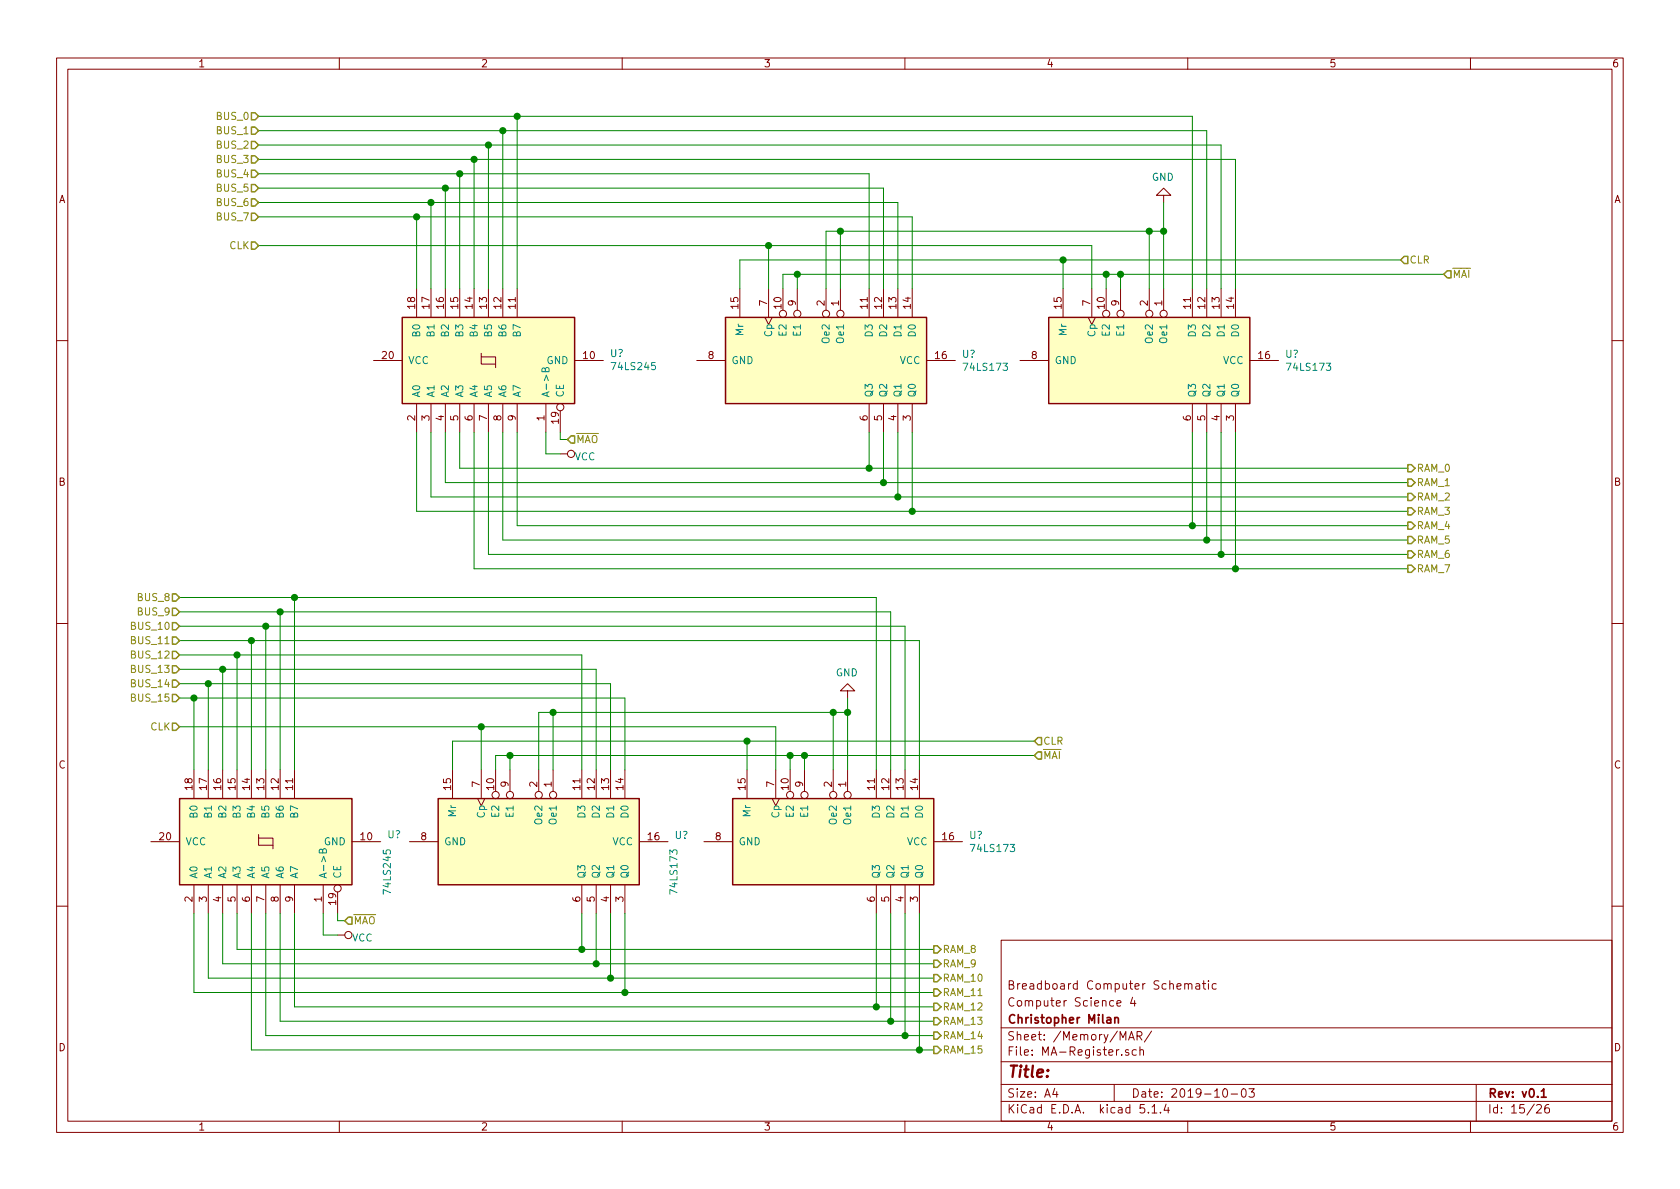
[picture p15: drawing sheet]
<svg xmlns="http://www.w3.org/2000/svg" width="297mm" height="210mm" viewBox="0 0 297 210" stroke-linecap="round" stroke-linejoin="round" font-family="sans-serif">
<defs><g id="words">
<text font-size="2.8" fill="#840000" x="178" y="190.5">Title:</text>
<g font-size="2.1" fill="#840000">
<text x="178" y="178">Computer Science 4</text>
<text x="178" y="175">Breadboard Computer Schematic</text>
<text x="178" y="184">Sheet: /Memory/MAR/</text>
<text x="178" y="181">Christopher Milan</text>
<text x="178" y="186.7">File: MA-Register.sch</text>
<text x="178" y="196.9">KiCad E.D.A. kicad 5.1.4</text>
<text x="178" y="194.1">Size: A4</text>
<text x="200" y="194.1">Date: 2019-10-03</text>
<text x="263" y="194.1">Rev: v0.1</text>
<text x="263" y="196.9">Id: 15/26</text>
</g>
<g font-size="1.8" fill="#840000">
<text x="35" y="11.9">1</text>
<text x="85" y="11.9">2</text>
<text x="135" y="11.9">3</text>
<text x="185" y="11.9">4</text>
<text x="235" y="11.9">5</text>
<text x="285" y="11.9">6</text>
<text x="10.4" y="35.9">A</text>
<text x="285.4" y="35.9">A</text>
<text x="73.4" y="54.6" transform="rotate(-90 73.4 54.6)">18</text>
<text x="75.9" y="54.6" transform="rotate(-90 75.9 54.6)">17</text>
<text x="78.5" y="54.6" transform="rotate(-90 78.5 54.6)">16</text>
<text x="81" y="54.6" transform="rotate(-90 81 54.6)">15</text>
<text x="83.6" y="54.6" transform="rotate(-90 83.6 54.6)">14</text>
<text x="86.1" y="54.6" transform="rotate(-90 86.1 54.6)">13</text>
<text x="88.6" y="54.6" transform="rotate(-90 88.6 54.6)">12</text>
<text x="91.2" y="54.6" transform="rotate(-90 91.2 54.6)">11</text>
<text x="130.6" y="54.6" transform="rotate(-90 130.6 54.6)">15</text>
<text x="135.6" y="54.1" transform="rotate(-90 135.6 54.1)">7</text>
<text x="138.2" y="54.6" transform="rotate(-90 138.2 54.6)">10</text>
<text x="140.7" y="54.1" transform="rotate(-90 140.7 54.1)">9</text>
<text x="145.8" y="54.1" transform="rotate(-90 145.8 54.1)">2</text>
<text x="148.3" y="54.1" transform="rotate(-90 148.3 54.1)">1</text>
<text x="153.4" y="54.6" transform="rotate(-90 153.4 54.6)">11</text>
<text x="156" y="54.6" transform="rotate(-90 156 54.6)">12</text>
<text x="158.5" y="54.6" transform="rotate(-90 158.5 54.6)">13</text>
<text x="161" y="54.6" transform="rotate(-90 161 54.6)">14</text>
<text x="187.7" y="54.6" transform="rotate(-90 187.7 54.6)">15</text>
<text x="192.8" y="54.1" transform="rotate(-90 192.8 54.1)">7</text>
<text x="195.3" y="54.6" transform="rotate(-90 195.3 54.6)">10</text>
<text x="197.9" y="54.1" transform="rotate(-90 197.9 54.1)">9</text>
<text x="202.9" y="54.1" transform="rotate(-90 202.9 54.1)">2</text>
<text x="205.5" y="54.1" transform="rotate(-90 205.5 54.1)">1</text>
<text x="210.6" y="54.6" transform="rotate(-90 210.6 54.6)">11</text>
<text x="213.1" y="54.6" transform="rotate(-90 213.1 54.6)">12</text>
<text x="215.6" y="54.6" transform="rotate(-90 215.6 54.6)">13</text>
<text x="218.2" y="54.6" transform="rotate(-90 218.2 54.6)">14</text>
<text x="67.6" y="63.5">20</text>
<text x="103.2" y="63.5">10</text>
<text x="125.2" y="63.5">8</text>
<text x="165.4" y="63.5">16</text>
<text x="182.4" y="63.5">8</text>
<text x="222.6" y="63.5">16</text>
<text x="73.4" y="74.4" transform="rotate(-90 73.4 74.4)">2</text>
<text x="75.9" y="74.4" transform="rotate(-90 75.9 74.4)">3</text>
<text x="78.5" y="74.4" transform="rotate(-90 78.5 74.4)">4</text>
<text x="81" y="74.4" transform="rotate(-90 81 74.4)">5</text>
<text x="83.6" y="74.4" transform="rotate(-90 83.6 74.4)">6</text>
<text x="86.1" y="74.4" transform="rotate(-90 86.1 74.4)">7</text>
<text x="88.6" y="74.4" transform="rotate(-90 88.6 74.4)">8</text>
<text x="91.2" y="74.4" transform="rotate(-90 91.2 74.4)">9</text>
<text x="96.3" y="74.4" transform="rotate(-90 96.3 74.4)">1</text>
<text x="98.8" y="74.9" transform="rotate(-90 98.8 74.9)">19</text>
<text x="153.4" y="74.4" transform="rotate(-90 153.4 74.4)">6</text>
<text x="156" y="74.4" transform="rotate(-90 156 74.4)">5</text>
<text x="158.5" y="74.4" transform="rotate(-90 158.5 74.4)">4</text>
<text x="161" y="74.4" transform="rotate(-90 161 74.4)">3</text>
<text x="210.6" y="74.4" transform="rotate(-90 210.6 74.4)">6</text>
<text x="213.1" y="74.4" transform="rotate(-90 213.1 74.4)">5</text>
<text x="215.6" y="74.4" transform="rotate(-90 215.6 74.4)">4</text>
<text x="218.2" y="74.4" transform="rotate(-90 218.2 74.4)">3</text>
<text x="10.4" y="85.9">B</text>
<text x="285.4" y="85.9">B</text>
<text x="10.4" y="135.9">C</text>
<text x="285.4" y="135.9">C</text>
<text x="34" y="139.6" transform="rotate(-90 34 139.6)">18</text>
<text x="36.6" y="139.6" transform="rotate(-90 36.6 139.6)">17</text>
<text x="39.1" y="139.6" transform="rotate(-90 39.1 139.6)">16</text>
<text x="41.7" y="139.6" transform="rotate(-90 41.7 139.6)">15</text>
<text x="44.2" y="139.6" transform="rotate(-90 44.2 139.6)">14</text>
<text x="46.7" y="139.6" transform="rotate(-90 46.7 139.6)">13</text>
<text x="49.3" y="139.6" transform="rotate(-90 49.3 139.6)">12</text>
<text x="51.8" y="139.6" transform="rotate(-90 51.8 139.6)">11</text>
<text x="79.8" y="139.6" transform="rotate(-90 79.8 139.6)">15</text>
<text x="84.8" y="139.2" transform="rotate(-90 84.8 139.2)">7</text>
<text x="87.4" y="139.6" transform="rotate(-90 87.4 139.6)">10</text>
<text x="89.9" y="139.2" transform="rotate(-90 89.9 139.2)">9</text>
<text x="95" y="139.2" transform="rotate(-90 95 139.2)">2</text>
<text x="97.5" y="139.2" transform="rotate(-90 97.5 139.2)">1</text>
<text x="102.6" y="139.6" transform="rotate(-90 102.6 139.6)">11</text>
<text x="105.2" y="139.6" transform="rotate(-90 105.2 139.6)">12</text>
<text x="107.7" y="139.6" transform="rotate(-90 107.7 139.6)">13</text>
<text x="110.2" y="139.6" transform="rotate(-90 110.2 139.6)">14</text>
<text x="131.8" y="139.6" transform="rotate(-90 131.8 139.6)">15</text>
<text x="136.9" y="139.2" transform="rotate(-90 136.9 139.2)">7</text>
<text x="139.4" y="139.6" transform="rotate(-90 139.4 139.6)">10</text>
<text x="142" y="139.2" transform="rotate(-90 142 139.2)">9</text>
<text x="147.1" y="139.2" transform="rotate(-90 147.1 139.2)">2</text>
<text x="149.6" y="139.2" transform="rotate(-90 149.6 139.2)">1</text>
<text x="154.7" y="139.6" transform="rotate(-90 154.7 139.6)">11</text>
<text x="157.2" y="139.6" transform="rotate(-90 157.2 139.6)">12</text>
<text x="159.8" y="139.6" transform="rotate(-90 159.8 139.6)">13</text>
<text x="162.3" y="139.6" transform="rotate(-90 162.3 139.6)">14</text>
<text x="28.2" y="148.6">20</text>
<text x="63.8" y="148.6">10</text>
<text x="74.4" y="148.6">8</text>
<text x="114.6" y="148.6">16</text>
<text x="126.5" y="148.6">8</text>
<text x="166.7" y="148.6">16</text>
<text x="34" y="159.5" transform="rotate(-90 34 159.5)">2</text>
<text x="36.6" y="159.5" transform="rotate(-90 36.6 159.5)">3</text>
<text x="39.1" y="159.5" transform="rotate(-90 39.1 159.5)">4</text>
<text x="41.7" y="159.5" transform="rotate(-90 41.7 159.5)">5</text>
<text x="44.2" y="159.5" transform="rotate(-90 44.2 159.5)">6</text>
<text x="46.7" y="159.5" transform="rotate(-90 46.7 159.5)">7</text>
<text x="49.3" y="159.5" transform="rotate(-90 49.3 159.5)">8</text>
<text x="51.8" y="159.5" transform="rotate(-90 51.8 159.5)">9</text>
<text x="56.9" y="159.5" transform="rotate(-90 56.9 159.5)">1</text>
<text x="59.4" y="160" transform="rotate(-90 59.4 160)">19</text>
<text x="102.6" y="159.5" transform="rotate(-90 102.6 159.5)">6</text>
<text x="105.2" y="159.5" transform="rotate(-90 105.2 159.5)">5</text>
<text x="107.7" y="159.5" transform="rotate(-90 107.7 159.5)">4</text>
<text x="110.2" y="159.5" transform="rotate(-90 110.2 159.5)">3</text>
<text x="154.7" y="159.5" transform="rotate(-90 154.7 159.5)">6</text>
<text x="157.2" y="159.5" transform="rotate(-90 157.2 159.5)">5</text>
<text x="159.8" y="159.5" transform="rotate(-90 159.8 159.5)">4</text>
<text x="162.3" y="159.5" transform="rotate(-90 162.3 159.5)">3</text>
<text x="10.4" y="185.9">D</text>
<text x="285.4" y="185.9">D</text>
<text x="35" y="199.9">1</text>
<text x="85" y="199.9">2</text>
<text x="135" y="199.9">3</text>
<text x="185" y="199.9">4</text>
<text x="235" y="199.9">5</text>
<text x="285" y="199.9">6</text>
</g>
<g font-size="1.8" fill="#848400">
<text x="38.5" y="23.7">BUS_1</text>
<text x="38.5" y="21.2">BUS_0</text>
<text x="38.5" y="26.3">BUS_2</text>
<text x="38.5" y="28.8">BUS_3</text>
<text x="38.5" y="33.9">BUS_5</text>
<text x="38.5" y="31.4">BUS_4</text>
<text x="38.5" y="39">BUS_7</text>
<text x="38.5" y="36.4">BUS_6</text>
<text x="40.6" y="44.1">CLK</text>
<text x="249.2" y="46.6">CLR</text>
<text x="256.8" y="49.1">MAI</text>
<text x="101.9" y="78.4">MAO</text>
<text x="250.4" y="83.4">RAM_0</text>
<text x="250.4" y="88.5">RAM_2</text>
<text x="250.4" y="86">RAM_1</text>
<text x="250.4" y="93.6">RAM_4</text>
<text x="250.4" y="91.1">RAM_3</text>
<text x="250.4" y="101.2">RAM_7</text>
<text x="250.4" y="98.7">RAM_6</text>
<text x="250.4" y="96.1">RAM_5</text>
<text x="24.5" y="106.3">BUS_8</text>
<text x="23.5" y="111.4">BUS_10</text>
<text x="23.5" y="113.9">BUS_11</text>
<text x="24.5" y="108.8">BUS_9</text>
<text x="23.5" y="116.5">BUS_12</text>
<text x="23.5" y="119">BUS_13</text>
<text x="23.5" y="121.5">BUS_14</text>
<text x="23.5" y="124.1">BUS_15</text>
<text x="26.6" y="129.2">CLK</text>
<text x="184.4" y="131.7">CLR</text>
<text x="184.4" y="134.2">MAI</text>
<text x="62.5" y="163.4">MAO</text>
<text x="166.6" y="168.5">RAM_8</text>
<text x="166.6" y="171.1">RAM_9</text>
<text x="166.6" y="173.6">RAM_10</text>
<text x="166.6" y="176.1">RAM_11</text>
<text x="166.6" y="178.7">RAM_12</text>
<text x="166.6" y="181.2">RAM_13</text>
<text x="166.6" y="183.8">RAM_14</text>
<text x="166.6" y="186.3">RAM_15</text>
</g>
<g font-size="1.8" fill="#008484">
<text x="203.7" y="32">GND</text>
<text x="74.3" y="59.4" transform="rotate(-90 74.3 59.4)">B0</text>
<text x="76.8" y="59.4" transform="rotate(-90 76.8 59.4)">B1</text>
<text x="79.4" y="59.4" transform="rotate(-90 79.4 59.4)">B2</text>
<text x="81.9" y="59.4" transform="rotate(-90 81.9 59.4)">B3</text>
<text x="84.5" y="59.4" transform="rotate(-90 84.5 59.4)">B4</text>
<text x="87" y="59.4" transform="rotate(-90 87 59.4)">B5</text>
<text x="89.5" y="59.4" transform="rotate(-90 89.5 59.4)">B6</text>
<text x="92.1" y="59.4" transform="rotate(-90 92.1 59.4)">B7</text>
<text x="131.4" y="59.3" transform="rotate(-90 131.4 59.3)">Mr</text>
<text x="136.5" y="59.5" transform="rotate(-90 136.5 59.5)">Cp</text>
<text x="139.1" y="59.3" transform="rotate(-90 139.1 59.3)">E2</text>
<text x="141.6" y="59.3" transform="rotate(-90 141.6 59.3)">E1</text>
<text x="154.3" y="59.4" transform="rotate(-90 154.3 59.4)">D3</text>
<text x="156.8" y="59.4" transform="rotate(-90 156.8 59.4)">D2</text>
<text x="159.4" y="59.4" transform="rotate(-90 159.4 59.4)">D1</text>
<text x="161.9" y="59.4" transform="rotate(-90 161.9 59.4)">D0</text>
<text x="188.6" y="59.3" transform="rotate(-90 188.6 59.3)">Mr</text>
<text x="193.7" y="59.5" transform="rotate(-90 193.7 59.5)">Cp</text>
<text x="196.2" y="59.3" transform="rotate(-90 196.2 59.3)">E2</text>
<text x="198.8" y="59.3" transform="rotate(-90 198.8 59.3)">E1</text>
<text x="211.5" y="59.4" transform="rotate(-90 211.5 59.4)">D3</text>
<text x="214" y="59.4" transform="rotate(-90 214 59.4)">D2</text>
<text x="216.5" y="59.4" transform="rotate(-90 216.5 59.4)">D1</text>
<text x="219.1" y="59.4" transform="rotate(-90 219.1 59.4)">D0</text>
<text x="72.1" y="64.4">VCC</text>
<text x="96.6" y="64.4">GND</text>
<text x="107.9" y="63.1">U?</text>
<text x="108.4" y="65.5">74LS245</text>
<text x="129.3" y="64.4">GND</text>
<text x="146.7" y="60.5" transform="rotate(-90 146.7 60.5)">Oe2</text>
<text x="149.2" y="60.5" transform="rotate(-90 149.2 60.5)">Oe1</text>
<text x="159.1" y="64.4">VCC</text>
<text x="170.1" y="63.3">U?</text>
<text x="170.7" y="65.6">74LS173</text>
<text x="186.4" y="64.4">GND</text>
<text x="203.8" y="60.5" transform="rotate(-90 203.8 60.5)">Oe2</text>
<text x="206.4" y="60.5" transform="rotate(-90 206.4 60.5)">Oe1</text>
<text x="216.2" y="64.4">VCC</text>
<text x="227.3" y="63.3">U?</text>
<text x="227.8" y="65.6">74LS173</text>
<text x="74.3" y="70.4" transform="rotate(-90 74.3 70.4)">A0</text>
<text x="76.8" y="70.4" transform="rotate(-90 76.8 70.4)">A1</text>
<text x="79.4" y="70.4" transform="rotate(-90 79.4 70.4)">A2</text>
<text x="81.9" y="70.4" transform="rotate(-90 81.9 70.4)">A3</text>
<text x="84.5" y="70.4" transform="rotate(-90 84.5 70.4)">A4</text>
<text x="87" y="70.4" transform="rotate(-90 87 70.4)">A5</text>
<text x="89.5" y="70.4" transform="rotate(-90 89.5 70.4)">A6</text>
<text x="92.1" y="70.4" transform="rotate(-90 92.1 70.4)">A7</text>
<text x="97.2" y="70.4" transform="rotate(-90 97.2 70.4)">A-&gt;B</text>
<text x="99.7" y="70.4" transform="rotate(-90 99.7 70.4)">CE</text>
<text x="154.3" y="70.4" transform="rotate(-90 154.3 70.4)">Q3</text>
<text x="156.8" y="70.4" transform="rotate(-90 156.8 70.4)">Q2</text>
<text x="159.4" y="70.4" transform="rotate(-90 159.4 70.4)">Q1</text>
<text x="161.9" y="70.4" transform="rotate(-90 161.9 70.4)">Q0</text>
<text x="211.5" y="70.4" transform="rotate(-90 211.5 70.4)">Q3</text>
<text x="214" y="70.4" transform="rotate(-90 214 70.4)">Q2</text>
<text x="216.5" y="70.4" transform="rotate(-90 216.5 70.4)">Q1</text>
<text x="219.1" y="70.4" transform="rotate(-90 219.1 70.4)">Q0</text>
<text x="101.6" y="81.4">VCC</text>
<text x="147.8" y="119.6">GND</text>
<text x="32.8" y="149.5">VCC</text>
<text x="34.9" y="144.5" transform="rotate(-90 34.9 144.5)">B0</text>
<text x="37.5" y="144.5" transform="rotate(-90 37.5 144.5)">B1</text>
<text x="40" y="144.5" transform="rotate(-90 40 144.5)">B2</text>
<text x="42.5" y="144.5" transform="rotate(-90 42.5 144.5)">B3</text>
<text x="45.1" y="144.5" transform="rotate(-90 45.1 144.5)">B4</text>
<text x="47.6" y="144.5" transform="rotate(-90 47.6 144.5)">B5</text>
<text x="50.2" y="144.5" transform="rotate(-90 50.2 144.5)">B6</text>
<text x="52.7" y="144.5" transform="rotate(-90 52.7 144.5)">B7</text>
<text x="57.3" y="149.5">GND</text>
<text x="68.5" y="148.2">U?</text>
<text x="78.5" y="149.5">GND</text>
<text x="80.6" y="144.4" transform="rotate(-90 80.6 144.4)">Mr</text>
<text x="85.7" y="144.6" transform="rotate(-90 85.7 144.6)">Cp</text>
<text x="88.3" y="144.4" transform="rotate(-90 88.3 144.4)">E2</text>
<text x="90.8" y="144.4" transform="rotate(-90 90.8 144.4)">E1</text>
<text x="95.9" y="145.6" transform="rotate(-90 95.9 145.6)">Oe2</text>
<text x="98.4" y="145.6" transform="rotate(-90 98.4 145.6)">Oe1</text>
<text x="103.5" y="144.5" transform="rotate(-90 103.5 144.5)">D3</text>
<text x="106" y="144.5" transform="rotate(-90 106 144.5)">D2</text>
<text x="108.3" y="149.5">VCC</text>
<text x="108.6" y="144.5" transform="rotate(-90 108.6 144.5)">D1</text>
<text x="111.1" y="144.5" transform="rotate(-90 111.1 144.5)">D0</text>
<text x="119.3" y="148.4">U?</text>
<text x="130.6" y="149.5">GND</text>
<text x="132.7" y="144.4" transform="rotate(-90 132.7 144.4)">Mr</text>
<text x="137.8" y="144.6" transform="rotate(-90 137.8 144.6)">Cp</text>
<text x="140.3" y="144.4" transform="rotate(-90 140.3 144.4)">E2</text>
<text x="142.9" y="144.4" transform="rotate(-90 142.9 144.4)">E1</text>
<text x="148" y="145.6" transform="rotate(-90 148 145.6)">Oe2</text>
<text x="150.5" y="145.6" transform="rotate(-90 150.5 145.6)">Oe1</text>
<text x="155.6" y="144.5" transform="rotate(-90 155.6 144.5)">D3</text>
<text x="158.1" y="144.5" transform="rotate(-90 158.1 144.5)">D2</text>
<text x="160.4" y="149.5">VCC</text>
<text x="160.7" y="144.5" transform="rotate(-90 160.7 144.5)">D1</text>
<text x="163.2" y="144.5" transform="rotate(-90 163.2 144.5)">D0</text>
<text x="171.4" y="148.4">U?</text>
<text x="34.9" y="155.4" transform="rotate(-90 34.9 155.4)">A0</text>
<text x="37.5" y="155.4" transform="rotate(-90 37.5 155.4)">A1</text>
<text x="40" y="155.4" transform="rotate(-90 40 155.4)">A2</text>
<text x="42.5" y="155.4" transform="rotate(-90 42.5 155.4)">A3</text>
<text x="45.1" y="155.4" transform="rotate(-90 45.1 155.4)">A4</text>
<text x="47.6" y="155.4" transform="rotate(-90 47.6 155.4)">A5</text>
<text x="50.2" y="155.4" transform="rotate(-90 50.2 155.4)">A6</text>
<text x="52.7" y="155.4" transform="rotate(-90 52.7 155.4)">A7</text>
<text x="57.8" y="155.4" transform="rotate(-90 57.8 155.4)">A-&gt;B</text>
<text x="60.3" y="155.4" transform="rotate(-90 60.3 155.4)">CE</text>
<text x="103.5" y="155.4" transform="rotate(-90 103.5 155.4)">Q3</text>
<text x="106" y="155.4" transform="rotate(-90 106 155.4)">Q2</text>
<text x="108.6" y="155.4" transform="rotate(-90 108.6 155.4)">Q1</text>
<text x="111.1" y="155.4" transform="rotate(-90 111.1 155.4)">Q0</text>
<text x="155.6" y="155.4" transform="rotate(-90 155.6 155.4)">Q3</text>
<text x="158.1" y="155.4" transform="rotate(-90 158.1 155.4)">Q2</text>
<text x="160.7" y="155.4" transform="rotate(-90 160.7 155.4)">Q1</text>
<text x="163.2" y="155.4" transform="rotate(-90 163.2 155.4)">Q0</text>
<text x="171.9" y="150.7">74LS173</text>
<text x="69.1" y="157.8" transform="rotate(-90 69.1 157.8)">74LS245</text>
<text x="119.8" y="157.8" transform="rotate(-90 119.8 157.8)">74LS173</text>
<text x="62.2" y="166.5">VCC</text>
</g>
</g></defs>
<g fill="none" stroke="#840000" stroke-width=".18">
<path d="M10 10.3h277v189.9h-277zM12 12.2h273v186.1h-273zM60 10.3v1.9M110 10.3v1.9M160 10.3v1.9M210 10.3v1.9M260 10.3v1.9M205.7 34.5h1.3l-1.3-1.2-1.2 1.2h1.2v1.3M73.7 51v5.1M76.2 51v5.1M78.7 51v5.1M81.3 51v5.1"/>
<path d="M83.8 51v5.1M86.4 51v5.1M88.9 51v5.1M91.4 51v5.1M130.8 51v5.1M135.3 56.1l.6 1.3 .6-1.3M135.9 51v5.1M138.4 51v3.9M141 51v3.9M146 51v3.9M148.6 51v3.9M153.7 51v5.1"/>
<path d="M156.2 51v5.1M158.7 51v5.1M161.3 51v5.1M188 51v5.1M192.4 56.1l.6 1.3 .7-1.3M193 51v5.1M195.6 51v3.9M198.1 51v3.9M203.2 51v3.9M205.7 51v3.9M210.8 51v5.1M213.4 51v5.1"/>
<path d="M215.9 51v5.1M218.4 51v5.1M10 60.2h2M66 63.7h5.1M73.7 71.4v5M76.2 71.4v5M78.7 71.4v5M81.3 71.4v5M83.8 71.4v5M85.1 63.1v1.3h2.5M85.1 62.5v.6h2.5v1.9M86.4 71.4v5"/>
<path d="M88.9 71.4v5M91.4 71.4v5M96.5 71.4v5M99.1 72.6v3.8M101.6 63.7h5.1M123.2 63.7h5.1M153.7 71.4v5M156.2 71.4v5M158.7 71.4v5M161.3 71.4v5M163.8 63.7h5.1M180.3 63.7h5.1"/>
<path d="M210.8 71.4v5M213.4 71.4v5M215.9 71.4v5M218.4 71.4v5M221 63.7h5.1M285 60.2h2M99.1 80.3h1.2M10 110.3h2M285 110.3h2M34.3 136.1v5.1M36.8 136.1v5.1M39.4 136.1v5.1"/>
<path d="M41.9 136.1v5.1M44.4 136.1v5.1M47 136.1v5.1M49.5 136.1v5.1M52.1 136.1v5.1M80 136.1v5.1M85.1 136.1v5.1M87.6 136.1v3.8M90.2 136.1v3.8M95.2 136.1v3.8M97.8 136.1v3.8M102.9 136.1v5.1"/>
<path d="M105.4 136.1v5.1M107.9 136.1v5.1M110.5 136.1v5.1M132.1 136.1v5.1M137.2 136.1v5.1M139.7 136.1v3.8M142.2 136.1v3.8M147.3 136.1v3.8M149.9 122.2h1.2l-1.2-1.3-1.3 1.3h1.3v1.2M149.9 136.1v3.8M154.9 136.1v5.1M157.5 136.1v5.1"/>
<path d="M160 136.1v5.1M162.6 136.1v5.1M26.7 148.8h5M34.3 156.5v5M36.8 156.5v5M39.4 156.5v5M41.9 156.5v5M44.4 156.5v5M45.7 148.2v1.3h2.6M45.7 147.6v.6h2.6v1.9M47 156.5v5M49.5 156.5v5"/>
<path d="M52.1 156.5v5M57.1 156.5v5M59.7 157.7v3.8M62.2 148.8h5.1M72.4 148.8h5.1M84.5 141.2l.6 1.3 .6-1.3M102.9 156.5v5M105.4 156.5v5M107.9 156.5v5M110.5 156.5v5M113 148.8h5.1M124.5 148.8h5"/>
<path d="M136.5 141.2l.7 1.3 .6-1.3M154.9 156.5v5M157.5 156.5v5M160 156.5v5M162.6 156.5v5M165.1 148.8h5.1M10 160.2h2M59.7 165.3h1.3M177 166.3h108v32h-108zM197.5 177.4l.7-.1-.1-.3-.4-.1-.2 .2 .1 .7h.5M200.3 176.3l-.4 1.1h.9M200.6 176.9v1"/>
<path d="M209.5 174.1l.2-.2 .3 .1 .1 .9M210.1 174.1l.2-.2 .4 .1v.9M211.5 174h.5l.1 .9M212.1 174.3l-.5 .1-.2 .2 .1 .2 .1 .1 .5-.1M212.6 173.9h.6M212.8 173.4v1.3l.4 .2M213.7 173.4v.2M213.7 173.9v1M215 174l-.4-.1-.3 .3 .2 .6h.5M285 160.2h2M60 198.3v1.9M110 198.3v1.9"/>
<path d="M160 198.3v1.9M177 194.8h108M177 191.8h108M177 187.8h108M177 181.8h108M186.5 192.5l-.4 1h1M186.8 193v1M197 191.8v3M199.5 185.7l-.3-.1-.2 .2 .1 .2 .4 .2v.3h-.5M199.5 183.9l.6-1.5 .5 1.5M199.7 183.5h.7M200.9 185.7l-.4-.1-.3 .3 .1 .6 .2 .1 .4-.1"/>
<path d="M201 183.2l.8-.1 .1-.2-.1-.3-.2-.2h-.6v1.5M201.4 183.2l.5 .7M201.5 185.7l.3-.1 .3 .1 .1 .9M201.5 185.1v1.5M202.3 195.3h-.7l-.1 .7 .3-.1 .5 .1 .1 .2-.1 .5-.2 .1-.6-.1M203 196.7v.1M203.6 182.3l-1.3 2M203.7 195.8l.4-.5v1.5M203.7 196.8h.8M205.2 196.7v.1M206.2 195.2l-.4 1.1h1M206.6 195.8v1"/>
<path d="M210 198.3v1.9M216.3 192.7l.4-.2a.94 .94 0 0 1 0 1.5 .79 .79 0 0 1-.4-1.3zM217.7 193.5h1.1M219.6 192.7l.4-.2a.94 .94 0 0 1 0 1.5 .82 .82 0 0 1-.4-1.3zM220.8 192.5h1l-.5 .6 .4 .1v.7l-.2 .1-.7-.1M260 198.3v1.9M261 191.8v6.5M271.7 195.5l.2-.2h.4l.2 .5-.9 1h.9M273.8 195.3a.59 .59 0 0 0-.7 .7l.1 .7 .2 .1 .5-.1 .1-.5-.2-.2-.4-.1-.3 .3"/>
<circle cx="138.4" cy="55.5" r=".63"/>
<circle cx="141" cy="55.5" r=".63"/>
<circle cx="146" cy="55.5" r=".63"/>
<circle cx="148.6" cy="55.5" r=".63"/>
<circle cx="195.6" cy="55.5" r=".63"/>
<circle cx="198.1" cy="55.5" r=".63"/>
<circle cx="203.2" cy="55.5" r=".63"/>
<circle cx="205.7" cy="55.5" r=".63"/>
<circle cx="99.1" cy="72" r=".63"/>
<circle cx="101" cy="80.3" r=".63"/>
<circle cx="59.7" cy="157.1" r=".63"/>
<circle cx="87.6" cy="140.6" r=".63"/>
<circle cx="90.2" cy="140.6" r=".63"/>
<circle cx="95.2" cy="140.6" r=".63"/>
<circle cx="97.8" cy="140.6" r=".63"/>
<circle cx="139.7" cy="140.6" r=".63"/>
<circle cx="142.2" cy="140.6" r=".63"/>
<circle cx="147.3" cy="140.6" r=".63"/>
<circle cx="149.9" cy="140.6" r=".63"/>
<circle cx="61.6" cy="165.3" r=".63"/>
</g>
<path d="M197.1 179.9v1M195.7 180h.6l.1 .9M196.4 180.3l-.5 .1-.2 .2v.2l.2 .1 .5-.1M197.1 180.1l.2-.2 .4 .1v.9M272.5 193l.4-.5v1.5M272.5 194h.9" fill="none" stroke="#840000" stroke-width=".3"/>
<g fill="#ffffc2" stroke="#ffffc2" stroke-width=".18">
<path d="M77.5 141.2h35.5v15.3h-35.5z"/>
<path d="M71.1 56.1h30.5v15.3h-30.5z"/>
<path d="M31.7 141.2h30.5v15.3h-30.5z"/>
<path d="M185.4 56.1h35.6v15.3h-35.6z"/>
<path d="M128.3 56.1h35.5v15.3h-35.5z"/>
<path d="M129.5 141.2h35.6v15.3h-35.6z"/>
</g>
<path d="M71.1 56.1h30.5v15.3h-30.5zM128.3 56.1h35.5v15.3h-35.5zM185.4 56.1h35.6v15.3h-35.6zM31.7 141.2h30.5v15.3h-30.5zM77.5 141.2h35.5v15.3h-35.5zM129.5 141.2h35.6v15.3h-35.6z" fill="none" stroke="#840000" stroke-width=".25"/>
<path d="M96.4 65.3l.2-.3h.3l.2 .2v.5h-1.3l.1-.6h.3l.2 .1v.5M57 150.4l.3-.3h.2l.2 .2v.5h-1.3l.2-.6h.2l.2 .1v.5" fill="none" stroke="#008484" stroke-width=".18"/>
<g fill="none" stroke="#008400" stroke-width=".18">
<path d="M45.7 35.8h113v15.2M45.7 33.3h110.5v17.7M45.7 23.1h167.7v27.9M45.7 20.6h165.1v30.4M45.7 38.3h115.6v12.7M45.7 25.6h170.2v25.4M45.7 30.7h108v20.3M45.7 28.2h172.7v22.8M73.7 38.3v12.7M76.2 35.8v15.2M78.7 33.3v17.7M81.3 30.7v20.3"/>
<path d="M83.8 28.2v22.8M86.4 25.6v25.4M88.9 23.1v27.9M91.4 20.6v30.4M205.7 35.8v15.2M45.7 43.4h147.3v7.6M135.9 43.4v7.6M141 48.5v2.5M148.6 40.9v10.1M188 46v5M195.6 48.5v2.5M198.1 48.5v2.5"/>
<path d="M203.2 40.9v10.1M205.7 40.9h-59.7v10.1M247.6 46h-116.8v5M255.3 48.5h-116.9v2.5M73.7 76.4v14h175.2M76.2 76.4v11.5h172.7M78.7 76.4v8.9h170.2M81.3 76.4v6.4h167.6M83.8 76.4v24.2h165.1M86.4 76.4v21.6h162.5M88.9 76.4v19.1h160M91.4 76.4v16.6h157.5"/>
<path d="M96.5 76.4v3.9h2.6M99.1 76.4v1.3h1.2M153.7 76.4v6.4M156.2 76.4v8.9M158.7 76.4v11.5M161.3 76.4v14M210.8 76.4v16.6M213.4 76.4v19.1M215.9 76.4v21.6M218.4 76.4v24.2M31.7 113.3h130.9v22.8M31.7 105.7h123.2v30.4"/>
<path d="M31.7 118.4h73.7v17.7M31.7 108.2h125.8v27.9M31.7 110.7h128.3v25.4M31.7 115.8h71.2v20.3M39.4 118.4v17.7M41.9 115.8v20.3M44.4 113.3v22.8M47 110.7v25.4M49.5 108.2v27.9M52.1 105.7v30.4M31.7 123.4h78.8v12.7M31.7 120.9h76.2v15.2"/>
<path d="M31.7 128.5h105.5v7.6M34.3 123.4v12.7M36.8 120.9v15.2M85.1 128.5v7.6M90.2 133.6v2.5M97.8 126v10.1M132.1 131.1v5M139.7 133.6v2.5M142.2 133.6v2.5M147.3 126v10.1M149.9 126h-54.7v10.1M149.9 123.4v12.7"/>
<path d="M182.9 131.1h-102.9v5M182.9 133.6h-95.3v2.5M34.3 161.5v14h130.8M36.8 161.5v11.5h128.3M39.4 161.5v8.9h125.7M41.9 161.5v6.4h123.2M44.4 161.5v24.2h120.7M47 161.5v21.6h118.1M49.5 161.5v19.1h115.6M52.1 161.5v16.5h113M57.1 161.5v3.8h2.6M59.7 161.5v1.3h1.3"/>
<path d="M102.9 161.5v6.4M105.4 161.5v8.9M107.9 161.5v11.5M110.5 161.5v14M154.9 161.5v16.5M157.5 161.5v19.1M160 161.5v21.6M162.6 161.5v24.2"/>
</g>
<g fill="none" stroke="#848400" stroke-width=".25">
<path d="M44.4 19.9h.7l.6 .7-.6 .6h-.7zM44.4 25h.7l.6 .6-.6 .7h-.7zM44.4 27.6h.7l.6 .6-.6 .6h-.7zM44.4 37.7h.7l.6 .6-.6 .7h-.7zM44.4 35.2h.7l.6 .6-.6 .6h-.7zM44.4 22.5h.7l.6 .6-.6 .6h-.7zM44.4 32.6h.7l.6 .7-.6 .6h-.7zM44.4 30.1h.7l.6 .6-.6 .7h-.7zM44.4 42.8h.7l.6 .6-.6 .7h-.7zM247.6 46l.7-.7h.6v1.3h-.6zM255.9 47.9h.6v1.2h-.6l-.6-.6zM100.3 77.7l.7-.6h.6v1.3h-.6z"/>
<path d="M248.9 87.2h.7l.6 .7-.6 .6h-.7zM248.9 84.7h.7l.6 .6-.6 .7h-.7zM248.9 82.2h.7l.6 .6-.6 .6h-.7zM248.9 99.9h.7l.6 .7-.6 .6h-.7zM248.9 97.4h.7l.6 .6-.6 .7h-.7zM248.9 94.9h.7l.6 .6-.6 .6h-.7zM248.9 92.3h.7l.6 .7-.6 .6h-.7zM248.9 89.8h.7l.6 .6-.6 .7h-.7zM30.5 105h.6l.6 .7-.6 .6h-.6zM30.5 107.6h.6l.6 .6-.6 .6h-.6zM30.5 110.1h.6l.6 .6-.6 .7h-.6zM30.5 112.6h.6l.6 .7-.6 .6h-.6z"/>
<path d="M30.5 115.2h.6l.6 .6-.6 .7h-.6zM30.5 117.7h.6l.6 .7-.6 .6h-.6zM30.5 127.9h.6l.6 .6-.6 .7h-.6zM30.5 120.3h.6l.6 .6-.6 .6h-.6zM30.5 122.8h.6l.6 .6-.6 .7h-.6zM183.5 130.4h.6v1.3h-.6l-.6-.6zM183.5 133h.6v1.2h-.6l-.6-.6zM61.6 162.2h.6v1.2h-.6l-.6-.6zM165.1 167.3h.6l.7 .6-.7 .6h-.6zM165.1 169.8h.6l.7 .6-.7 .7h-.6zM165.1 172.3h.6l.7 .7-.7 .6h-.6zM165.1 174.9h.6l.7 .6-.7 .6h-.6z"/>
<path d="M165.1 177.4h.6l.7 .6-.7 .7h-.6zM165.1 180h.6l.7 .6-.7 .6h-.6zM165.1 185h.6l.7 .7-.7 .6h-.6zM165.1 182.5h.6l.7 .6-.7 .7h-.6z"/>
</g>
<g fill="#008400" stroke="#008400" stroke-width=".25">
<circle cx="210.8" cy="93" r=".51"/>
<circle cx="156.2" cy="85.3" r=".51"/>
<circle cx="158.8" cy="87.9" r=".51"/>
<circle cx="161.3" cy="90.4" r=".51"/>
<circle cx="147.3" cy="126" r=".51"/>
<circle cx="149.9" cy="126" r=".51"/>
<circle cx="213.4" cy="95.5" r=".51"/>
<circle cx="97.8" cy="126" r=".51"/>
<circle cx="215.9" cy="98" r=".51"/>
<circle cx="132.1" cy="131.1" r=".51"/>
<circle cx="153.7" cy="82.8" r=".51"/>
<circle cx="162.6" cy="185.7" r=".51"/>
<circle cx="141" cy="48.5" r=".51"/>
<circle cx="108" cy="173" r=".51"/>
<circle cx="195.6" cy="48.5" r=".51"/>
<circle cx="198.1" cy="48.5" r=".51"/>
<circle cx="102.9" cy="167.9" r=".51"/>
<circle cx="203.2" cy="40.9" r=".51"/>
<circle cx="148.6" cy="40.9" r=".51"/>
<circle cx="90.2" cy="133.6" r=".51"/>
<circle cx="188" cy="46" r=".51"/>
<circle cx="205.7" cy="40.9" r=".51"/>
<circle cx="83.8" cy="28.2" r=".51"/>
<circle cx="73.7" cy="38.3" r=".51"/>
<circle cx="36.8" cy="120.9" r=".51"/>
<circle cx="41.9" cy="115.8" r=".51"/>
<circle cx="76.2" cy="35.8" r=".51"/>
<circle cx="34.3" cy="123.4" r=".51"/>
<circle cx="44.5" cy="113.3" r=".51"/>
<circle cx="78.7" cy="33.3" r=".51"/>
<circle cx="47" cy="110.7" r=".51"/>
<circle cx="49.5" cy="108.2" r=".51"/>
<circle cx="81.3" cy="30.7" r=".51"/>
<circle cx="52.1" cy="105.7" r=".51"/>
<circle cx="85.1" cy="128.5" r=".51"/>
<circle cx="218.4" cy="100.6" r=".51"/>
<circle cx="86.4" cy="25.6" r=".51"/>
<circle cx="88.9" cy="23.1" r=".51"/>
<circle cx="91.4" cy="20.6" r=".51"/>
<circle cx="135.9" cy="43.4" r=".51"/>
<circle cx="160" cy="183.1" r=".51"/>
<circle cx="157.5" cy="180.6" r=".51"/>
<circle cx="154.9" cy="178" r=".51"/>
<circle cx="110.5" cy="175.5" r=".51"/>
<circle cx="105.4" cy="170.4" r=".51"/>
<circle cx="139.7" cy="133.6" r=".51"/>
<circle cx="142.2" cy="133.6" r=".51"/>
<circle cx="39.4" cy="118.4" r=".51"/>
</g>
<use href="#words"/>
</svg>
